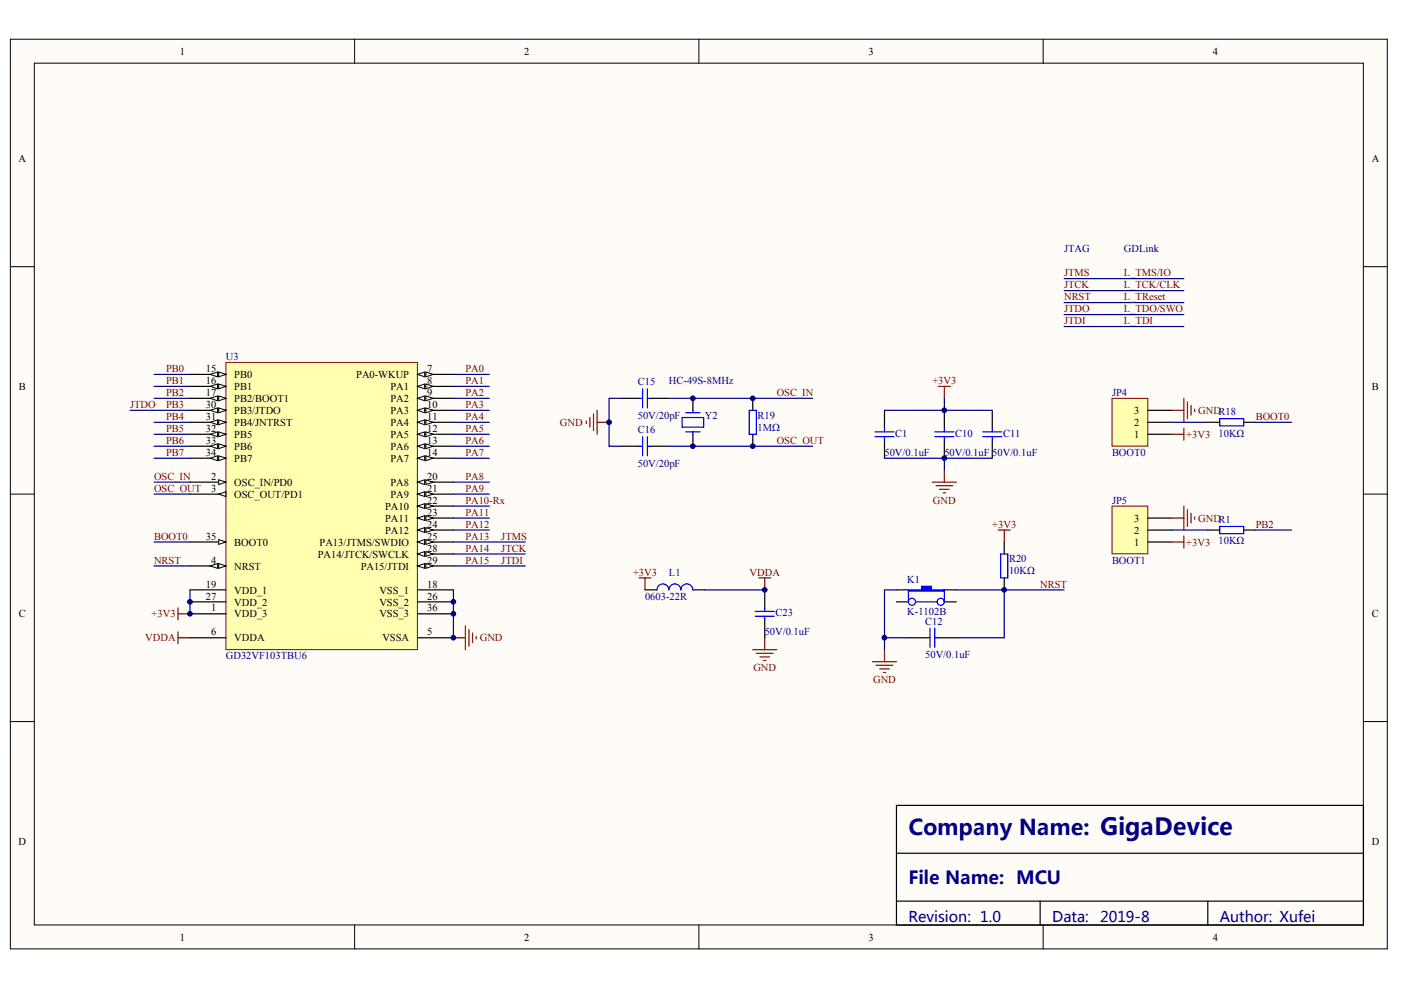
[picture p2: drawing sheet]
<svg xmlns="http://www.w3.org/2000/svg" width="297mm" height="210mm" viewBox="0 0 297 210" stroke-linecap="round" stroke-linejoin="round" font-family="sans-serif">
<defs><g id="words">
<text font-size="4.6" fill="#000080" x="192.6" y="177.1">Company Name: GigaDevice</text>
<text font-size="3.8" fill="#000080" x="192.6" y="187.5">File Name: MCU</text>
<g font-size="3.1" fill="#000080">
<text x="192.6" y="195.4">Revision: 1.0</text>
<text x="223.1" y="195.4">Data:</text>
<text x="233.2" y="195.4">2019-8</text>
<text x="258.6" y="195.4">Author: Xufei</text>
</g>
<g font-size="2.2">
<text x="38.1" y="11.6">1</text>
<text x="111.1" y="11.6">2</text>
<text x="184.1" y="11.6">3</text>
<text x="257.1" y="11.6">4</text>
<text x="3.9" y="34.4">A</text>
<text x="290.8" y="34.4">A</text>
<text x="4" y="82.6">B</text>
<text x="43.6" y="78.9">15</text>
<text x="43.6" y="81.4">16</text>
<text x="43.6" y="84">17</text>
<text x="49.7" y="80.2">PB0</text>
<text x="49.7" y="82.7">PB1</text>
<text x="75.5" y="80.2">PA0-WKUP</text>
<text x="82.8" y="82.7">PA1</text>
<text x="90.5" y="78.9">7</text>
<text x="90.5" y="81.4">8</text>
<text x="90.5" y="84">9</text>
<text x="290.9" y="82.6">B</text>
<text x="43.6" y="86.5">30</text>
<text x="43.6" y="89">31</text>
<text x="49.7" y="85.2">PB2/BOOT1</text>
<text x="49.7" y="87.8">PB3/JTDO</text>
<text x="82.8" y="85.2">PA2</text>
<text x="82.8" y="87.8">PA3</text>
<text x="90.5" y="86.5">10</text>
<text x="90.5" y="89">11</text>
<text x="240.5" y="87.8">3</text>
<text x="43.6" y="91.6">32</text>
<text x="43.6" y="94.1">33</text>
<text x="49.7" y="90.3">PB4/JNTRST</text>
<text x="49.7" y="92.8">PB5</text>
<text x="49.7" y="95.4">PB6</text>
<text x="82.8" y="90.3">PA4</text>
<text x="82.8" y="92.8">PA5</text>
<text x="82.8" y="95.4">PA6</text>
<text x="90.5" y="91.6">12</text>
<text x="90.5" y="94.1">13</text>
<text x="240.5" y="92.8">1</text>
<text x="240.5" y="90.3">2</text>
<text x="43.6" y="96.7">34</text>
<text x="44.7" y="101.7">2</text>
<text x="49.7" y="97.9">PB7</text>
<text x="82.8" y="97.9">PA7</text>
<text x="90.5" y="96.7">14</text>
<text x="90.5" y="101.7">20</text>
<text x="44.7" y="104.3">3</text>
<text x="49.7" y="103">OSC_IN/PD0</text>
<text x="49.7" y="105.5">OSC_OUT/PD1</text>
<text x="82.8" y="103">PA8</text>
<text x="82.8" y="105.5">PA9</text>
<text x="90.5" y="106.8">22</text>
<text x="90.5" y="104.3">21</text>
<text x="81.7" y="108.1">PA10</text>
<text x="81.7" y="110.6">PA11</text>
<text x="81.7" y="113.2">PA12</text>
<text x="90.5" y="109.3">23</text>
<text x="90.5" y="111.9">24</text>
<text x="240.5" y="113.2">2</text>
<text x="240.5" y="110.6">3</text>
<text x="43.6" y="114.4">35</text>
<text x="44.7" y="119.5">4</text>
<text x="49.7" y="115.7">BOOT0</text>
<text x="67.4" y="118.2">PA14/JTCK/SWCLK</text>
<text x="67.8" y="115.7">PA13/JTMS/SWDIO</text>
<text x="90.5" y="114.4">25</text>
<text x="90.5" y="117">28</text>
<text x="90.5" y="119.5">29</text>
<text x="240.5" y="115.7">1</text>
<text x="43.6" y="124.6">19</text>
<text x="49.7" y="120.8">NRST</text>
<text x="49.7" y="125.8">VDD_1</text>
<text x="76.5" y="120.8">PA15/JTDI</text>
<text x="80.4" y="125.8">VSS_1</text>
<text x="90.5" y="124.6">18</text>
<text x="4" y="130.9">C</text>
<text x="43.6" y="127.1">27</text>
<text x="44.7" y="129.6">1</text>
<text x="49.7" y="128.4">VDD_2</text>
<text x="49.7" y="130.9">VDD_3</text>
<text x="80.4" y="128.4">VSS_2</text>
<text x="80.4" y="130.9">VSS_3</text>
<text x="90.5" y="127.1">26</text>
<text x="90.5" y="129.6">36</text>
<text x="290.9" y="130.9">C</text>
<text x="44.7" y="134.7">6</text>
<text x="49.7" y="136">VDDA</text>
<text x="81.1" y="136">VSSA</text>
<text x="90.5" y="134.7">5</text>
<text x="3.9" y="179.1">D</text>
<text x="290.8" y="179.1">D</text>
<text x="38.1" y="199.4">1</text>
<text x="111.1" y="199.4">2</text>
<text x="184.1" y="199.4">3</text>
<text x="257.1" y="199.4">4</text>
</g>
<g font-size="2.2" fill="#000080">
<text x="225.6" y="53.5">JTAG</text>
<text x="238.3" y="53.5">GDLink</text>
<text x="47.9" y="76.3">U3</text>
<text x="135.2" y="81.7">C15</text>
<text x="141.8" y="81.4">HC-49S-8MHz</text>
<text x="235.8" y="84">JP4</text>
<text x="135.2" y="88.8">50V/20pF</text>
<text x="149.4" y="88.8">Y2</text>
<text x="160.6" y="88.8">R19</text>
<text x="135.2" y="91.8">C16</text>
<text x="160.6" y="91.3">1MΩ</text>
<text x="189.8" y="92.6">C1</text>
<text x="202.5" y="92.6">C10</text>
<text x="212.7" y="92.6">C11</text>
<text x="258.4" y="92.6">10KΩ</text>
<text x="135.2" y="98.9">50V/20pF</text>
<text x="187.5" y="96.7">50V/0.1uF</text>
<text x="200.2" y="96.7">50V/0.1uF 50V/0.1uF</text>
<text x="235.8" y="96.7">BOOT0</text>
<text x="235.8" y="106.8">JP5</text>
<text x="213.9" y="119.2">R20</text>
<text x="235.8" y="119.5">BOOT1</text>
<text x="258.4" y="115.4">10KΩ</text>
<text x="141.8" y="122">L1</text>
<text x="192.4" y="123.6">K1</text>
<text x="213.9" y="121.8">10KΩ</text>
<text x="136.8" y="127.1">0603-22R</text>
<text x="164.4" y="130.7">C23</text>
<text x="192.4" y="130.4">K-1102B</text>
<text x="162.1" y="134.7">50V/0.1uF</text>
<text x="196.2" y="132.4">C12</text>
<text x="47.9" y="139.8">GD32VF103TBU6</text>
<text x="196.2" y="139.5">50V/0.1uF</text>
</g>
<g font-size="2.2" fill="#800000">
<text x="225.6" y="58.6">JTMS</text>
<text x="238.3" y="58.6">L_TMS/IO</text>
<text x="225.6" y="61.1">JTCK</text>
<text x="225.6" y="63.7">NRST</text>
<text x="238.3" y="61.1">L_TCK/CLK</text>
<text x="238.3" y="63.7">L_TReset</text>
<text x="225.6" y="68.7">JTDI</text>
<text x="225.6" y="66.2">JTDO</text>
<text x="238.3" y="68.7">L_TDI</text>
<text x="238.3" y="66.2">L_TDO/SWO</text>
<text x="35.2" y="81.4">PB1</text>
<text x="35.2" y="78.9">PB0</text>
<text x="35.2" y="84">PB2</text>
<text x="98.7" y="78.9">PA0</text>
<text x="98.7" y="81.4">PA1</text>
<text x="98.7" y="84">PA2</text>
<text x="164.7" y="84">OSC_IN</text>
<text x="197.7" y="81.4">+3V3</text>
<text x="27.6" y="86.5">JTDO</text>
<text x="35.2" y="86.5">PB3</text>
<text x="35.2" y="89">PB4</text>
<text x="98.7" y="86.5">PA3</text>
<text x="98.7" y="89">PA4</text>
<text x="254" y="87.8">GNDR18</text>
<text x="266.2" y="89">BOOT0</text>
<text x="35.2" y="94.1">PB6</text>
<text x="35.2" y="91.6">PB5</text>
<text x="98.7" y="94.1">PA6</text>
<text x="98.7" y="91.6">PA5</text>
<text x="118.7" y="90.3">GND</text>
<text x="164.7" y="94.1">OSC_OUT</text>
<text x="251.5" y="92.8">+3V3</text>
<text x="32.7" y="101.7">OSC_IN</text>
<text x="35.2" y="96.7">PB7</text>
<text x="98.7" y="96.7">PA7</text>
<text x="98.7" y="101.7">PA8</text>
<text x="32.7" y="104.3">OSC_OUT</text>
<text x="98.7" y="104.3">PA9</text>
<text x="98.7" y="106.8">PA10-Rx</text>
<text x="197.8" y="106.8">GND</text>
<text x="98.7" y="111.9">PA12</text>
<text x="98.7" y="109.3">PA11</text>
<text x="210.4" y="111.9">+3V3</text>
<text x="254" y="110.6">GNDR1</text>
<text x="266.2" y="111.9">PB2</text>
<text x="32.7" y="119.5">NRST</text>
<text x="32.7" y="114.4">BOOT0</text>
<text x="98.7" y="114.4">PA13</text>
<text x="98.7" y="117">PA14</text>
<text x="98.7" y="119.5">PA15</text>
<text x="106.3" y="114.4">JTMS</text>
<text x="106.3" y="117">JTCK</text>
<text x="106.3" y="119.5">JTDI</text>
<text x="251.5" y="115.7">+3V3</text>
<text x="134.2" y="122">+3V3</text>
<text x="158.9" y="122">VDDA</text>
<text x="220.5" y="124.6">NRST</text>
<text x="32.1" y="130.9">+3V3</text>
<text x="30.8" y="136">VDDA</text>
<text x="101.7" y="136">GND</text>
<text x="159.7" y="142.3">GND</text>
<text x="185.1" y="144.8">GND</text>
</g>
</g></defs>
<g fill="#fffcf8" stroke="#000" stroke-width=".21">
<path d="M2.2 8.3h291.9v192.9h-291.9z"/>
<path d="M7.3 13.4h281.8v182.7h-281.8z"/>
</g>
<path d="M75.2 8.3v5.1M148.2 8.3v5.1M221.2 8.3v5.1M2.2 56.5h5.1M289.1 56.5h5.1M2.2 104.8h5.1M289.1 104.8h5.1M2.2 153h5.1M289.1 153h5.1M75.2 196.1v5.1M148.2 196.1v5.1M221.2 196.1v5.1" fill="none" stroke="#000" stroke-width=".21"/>
<g fill="none" stroke="#000" stroke-width=".25">
<path d="M131.7 84.5h3.8M131.7 94.6h3.8M138 84.5h3.8M138 94.6h3.8M146.9 84.5v2.5M146.9 92.1v2.5M159.6 84.5v2.5M159.6 92.1v2.5M256.1 89.5h2.5M263.7 89.5h2.5M212.9 114.9v2.6M190.1 125.1h2.5"/>
<path d="M190.1 127.6h2.5M192.6 135.2h3.8M199 135.2h3.8M200.2 125.1h2.6M200.2 127.6h2.6M212.9 122.5v2.6M190.1 170.8h99v25.3h-99zM190.1 180.9h99M190.1 191.1h99M220.5 191.1v5M256.1 191.1v5"/>
</g>
<g fill="none" stroke="#00f" stroke-width=".25">
<path d="M135.5 84.5h.7M135.5 94.6h.7M136.2 82.4v4.1M136.2 92.6v4M137.3 84.5h.7M137.3 82.4v4.1M137.3 92.6v4M137.3 94.6h.7M144.6 88.5h4.6v2.1h-4.6zM145.4 87.5h3M145.4 91.6h3M146.9 87v.5"/>
<path d="M146.9 91.6v.5M158.8 87h1.6v5.1h-1.6zM258.6 88.8h5.1v1.5h-5.1zM212.2 117.5h1.5v5h-1.5zM192.6 125.1v2.5M194.1 127.6h4.6M196.4 135.2h.8M197.2 133.2v4.1M198.2 135.2h.8M198.2 133.2v4.1M200.2 125.1v2.5"/>
<circle cx="193.4" cy="127.6" r=".75"/>
<circle cx="199.4" cy="127.6" r=".75"/>
</g>
<path d="M131.7 84.5h-2.6v10.1h2.6M141.8 84.5h30.5M141.8 94.6h30.5M32.7 102.2h7.6M32.7 104.8h7.6M32.7 120h7.6M187.5 135.2h5.1M190.1 125.1h-2.6v12.7M202.8 125.1h22.8M212.9 125.1v10.1h-10.1" fill="none" stroke="#000080" stroke-width=".25"/>
<path d="M124.3 89.3v.5M125.1 88.5v2.1M125.8 87.8v3.5M126.6 87v5.1M126.6 89.5h2.5M211.6 112.4h2.6M212.9 112.4v2.5M187.5 137.8v2.5M185 140.3h5.1M185.8 141.1h3.5M186.5 141.8h2M187.3 142.6h.5" fill="none" stroke="#800000" stroke-width=".25"/>
<path d="M192.6 125.1h2.8v-.8h2v.8h2.8v.2h-7.6z" fill-rule="evenodd" fill="#00f" stroke="#00f" stroke-width=".25"/>
<path d="M235.8 84.5h7.6v10.1h-7.6z" fill="#ffffb0" stroke="#800000" stroke-width=".21"/>
<path d="M200.2 87v3.8M200.2 93.3v3.9M210.4 87v3.8M210.4 93.3v3.9M243.4 92.1h5.1M243.4 89.5h5.1M243.4 87h5.1M136.8 125.1h2.5M146.9 125.1h2.5M162.1 125.1v3.8M162.1 131.4v3.8" fill="none" stroke="#000" stroke-width=".25"/>
<g fill="none" stroke="#800000" stroke-width=".25">
<path d="M199 81.9h2.5M200.2 81.9v2.6M200.2 99.7v2.5M248.5 87h2.5M248.5 92.1h2.5M251 84.5v5M251 90.8v2.5M251.8 85.2v3.6M252.5 86v2M253.3 86.7v.6M197.7 102.2h5.1M198.4 103h3.6"/>
<path d="M199.2 103.8h2M200 104.5h.5M37.7 128.9v2.5M37.7 134v2.5M37.7 130.1h2.6M37.7 135.2h2.6M96.1 135.2h2.6M98.7 132.7v5.1M99.4 133.4v3.6M100.2 134.2v2M101 135v.5M135.5 122.5h2.5"/>
<path d="M136.8 122.5v2.6M159.6 137.8h5.1M160.4 138.5h3.5M160.9 122.5h2.5M161.1 139.3h2.1M162.1 122.5v2.6M162.1 135.2v2.6M161.9 140h.5"/>
</g>
<g fill="none" stroke="#000080" stroke-width=".25">
<path d="M32.7 79.4h7.6M96.1 79.4h7.6M32.7 89.5h7.6M32.7 81.9h7.6M32.7 97.2h7.6M32.7 94.6h7.6M32.7 92.1h7.6M96.1 89.5h7.6M96.1 81.9h7.6M96.1 84.5h7.6M96.1 87h7.6M96.1 97.2h7.6"/>
<path d="M96.1 94.6h7.6M96.1 92.1h7.6M200.2 84.5v2.5h10.2M210.4 97.2h-10.2v2.5M248.5 89.5h7.6M266.2 89.5h7.6M32.7 114.9h7.6M96.1 114.9h15.3M96.1 102.2h7.6M96.1 104.8h7.6M96.1 107.3h7.6M96.1 109.8h7.6"/>
<path d="M96.1 112.4h7.6M96.1 117.5h15.3M149.4 125.1h12.7"/>
</g>
<g fill="none" stroke="#00f" stroke-width=".25">
<path d="M198.2 91.6h4.1M198.2 92.6h4.1M200.2 90.8v.8M200.2 92.6v.7M208.3 91.6h4.1M208.3 92.6h4.1M210.4 90.8v.8M210.4 92.6v.7M141.8 125.1a1.26 1.26 0 0 0-1.3-1.3 1.26 1.26 0 0 0-1.2 1.3M144.3 125.1a1.26 1.26 0 0 0-1.2-1.3 1.26 1.26 0 0 0-1.3 1.3M146.9 125.1a1.26 1.26 0 0 0-1.3-1.3 1.26 1.26 0 0 0-1.2 1.3M160.1 129.6h4.1"/>
<path d="M160.1 130.7h4.1M162.1 128.9v.7M162.1 130.7v.7"/>
</g>
<path d="M47.9 76.8h40.6v60.9h-40.6z" fill="#ffffb0" stroke="#800000" stroke-width=".21"/>
<path d="M40.3 114.9h7.6" fill="none" stroke="#000" stroke-width=".25"/>
<path d="M46.4 114.4l1.5 .5-1.5 .5z" fill="#fffcf8" stroke="#000" stroke-width=".21"/>
<path d="M40.3 120h7.6" fill="none" stroke="#000" stroke-width=".25"/>
<g fill="#fffcf8" stroke="#000" stroke-width=".21">
<path d="M46.4 119.5l1.5 .5-1.5 .5z"/>
<path d="M44.6 120l1.5-.5v1z"/>
</g>
<path d="M40.3 102.2h7.6" fill="none" stroke="#000" stroke-width=".25"/>
<path d="M46.4 101.7l1.5 .5-1.5 .5z" fill="#fffcf8" stroke="#000" stroke-width=".21"/>
<path d="M40.3 104.8h7.6" fill="none" stroke="#000" stroke-width=".25"/>
<path d="M46.4 104.8l1.5-.5v1z" fill="#fffcf8" stroke="#000" stroke-width=".21"/>
<path d="M88.5 79.4h7.6" fill="none" stroke="#000" stroke-width=".25"/>
<g fill="#fffcf8" stroke="#000" stroke-width=".21">
<path d="M88.5 79.4l1.5-.5v1z"/>
<path d="M90.3 78.9l1.5 .5-1.5 .5z"/>
</g>
<path d="M88.5 81.9h7.6" fill="none" stroke="#000" stroke-width=".25"/>
<g fill="#fffcf8" stroke="#000" stroke-width=".21">
<path d="M88.5 81.9l1.5-.5v1z"/>
<path d="M90.3 81.4l1.5 .5-1.5 .5z"/>
</g>
<path d="M88.5 107.3h7.6" fill="none" stroke="#000" stroke-width=".25"/>
<g fill="#fffcf8" stroke="#000" stroke-width=".21">
<path d="M88.5 107.3l1.5-.5v1z"/>
<path d="M90.3 106.8l1.5 .5-1.5 .5z"/>
</g>
<path d="M88.5 109.8h7.6" fill="none" stroke="#000" stroke-width=".25"/>
<g fill="#fffcf8" stroke="#000" stroke-width=".21">
<path d="M88.5 109.8l1.5-.5v1z"/>
<path d="M90.3 109.3l1.5 .5-1.5 .5z"/>
</g>
<path d="M88.5 112.4h7.6" fill="none" stroke="#000" stroke-width=".25"/>
<g fill="#fffcf8" stroke="#000" stroke-width=".21">
<path d="M88.5 112.4l1.5-.5v1z"/>
<path d="M90.3 111.9l1.5 .5-1.5 .5z"/>
</g>
<path d="M88.5 114.9h7.6" fill="none" stroke="#000" stroke-width=".25"/>
<g fill="#fffcf8" stroke="#000" stroke-width=".21">
<path d="M88.5 114.9l1.5-.5v1z"/>
<path d="M90.3 114.4l1.5 .5-1.5 .5z"/>
</g>
<path d="M88.5 117.5h7.6" fill="none" stroke="#000" stroke-width=".25"/>
<g fill="#fffcf8" stroke="#000" stroke-width=".21">
<path d="M88.5 117.5l1.5-.6v1.1z"/>
<path d="M90.3 116.9l1.5 .6-1.5 .5z"/>
</g>
<path d="M88.5 120h7.6" fill="none" stroke="#000" stroke-width=".25"/>
<g fill="#fffcf8" stroke="#000" stroke-width=".21">
<path d="M88.5 120l1.5-.5v1z"/>
<path d="M90.3 119.5l1.5 .5-1.5 .5z"/>
</g>
<path d="M88.5 84.5h7.6" fill="none" stroke="#000" stroke-width=".25"/>
<g fill="#fffcf8" stroke="#000" stroke-width=".21">
<path d="M88.5 84.5l1.5-.5v1z"/>
<path d="M90.3 84l1.5 .5-1.5 .5z"/>
</g>
<path d="M88.5 87h7.6" fill="none" stroke="#000" stroke-width=".25"/>
<g fill="#fffcf8" stroke="#000" stroke-width=".21">
<path d="M88.5 87l1.5-.5v1z"/>
<path d="M90.3 86.5l1.5 .5-1.5 .5z"/>
</g>
<path d="M88.5 89.5h7.6" fill="none" stroke="#000" stroke-width=".25"/>
<g fill="#fffcf8" stroke="#000" stroke-width=".21">
<path d="M88.5 89.5l1.5-.5v1z"/>
<path d="M90.3 89l1.5 .5-1.5 .5z"/>
</g>
<path d="M88.5 92.1h7.6" fill="none" stroke="#000" stroke-width=".25"/>
<g fill="#fffcf8" stroke="#000" stroke-width=".21">
<path d="M88.5 92.1l1.5-.5v1z"/>
<path d="M90.3 91.6l1.5 .5-1.5 .5z"/>
</g>
<path d="M88.5 94.6h7.6" fill="none" stroke="#000" stroke-width=".25"/>
<g fill="#fffcf8" stroke="#000" stroke-width=".21">
<path d="M88.5 94.6l1.5-.5v1z"/>
<path d="M90.3 94.1l1.5 .5-1.5 .5z"/>
</g>
<path d="M88.5 97.2h7.6" fill="none" stroke="#000" stroke-width=".25"/>
<g fill="#fffcf8" stroke="#000" stroke-width=".21">
<path d="M88.5 97.2l1.5-.6v1.1z"/>
<path d="M90.3 96.6l1.5 .6-1.5 .5z"/>
</g>
<path d="M88.5 102.2h7.6" fill="none" stroke="#000" stroke-width=".25"/>
<g fill="#fffcf8" stroke="#000" stroke-width=".21">
<path d="M88.5 102.2l1.5-.5v1z"/>
<path d="M90.3 101.7l1.5 .5-1.5 .5z"/>
</g>
<path d="M88.5 104.8h7.6" fill="none" stroke="#000" stroke-width=".25"/>
<g fill="#fffcf8" stroke="#000" stroke-width=".21">
<path d="M88.5 104.8l1.5-.5v1z"/>
<path d="M90.3 104.3l1.5 .5-1.5 .5z"/>
</g>
<path d="M40.3 79.4h7.6" fill="none" stroke="#000" stroke-width=".25"/>
<g fill="#fffcf8" stroke="#000" stroke-width=".21">
<path d="M46.4 78.9l1.5 .5-1.5 .5z"/>
<path d="M44.6 79.4l1.5-.5v1z"/>
</g>
<path d="M40.3 81.9h7.6" fill="none" stroke="#000" stroke-width=".25"/>
<g fill="#fffcf8" stroke="#000" stroke-width=".21">
<path d="M46.4 81.4l1.5 .5-1.5 .5z"/>
<path d="M44.6 81.9l1.5-.5v1z"/>
</g>
<path d="M40.3 84.5h7.6" fill="none" stroke="#000" stroke-width=".25"/>
<g fill="#fffcf8" stroke="#000" stroke-width=".21">
<path d="M46.4 84l1.5 .5-1.5 .5z"/>
<path d="M44.6 84.5l1.5-.5v1z"/>
</g>
<path d="M40.3 87h7.6" fill="none" stroke="#000" stroke-width=".25"/>
<g fill="#fffcf8" stroke="#000" stroke-width=".21">
<path d="M46.4 86.5l1.5 .5-1.5 .5z"/>
<path d="M44.6 87l1.5-.5v1z"/>
</g>
<path d="M40.3 89.5h7.6" fill="none" stroke="#000" stroke-width=".25"/>
<g fill="#fffcf8" stroke="#000" stroke-width=".21">
<path d="M46.4 89l1.5 .5-1.5 .5z"/>
<path d="M44.6 89.5l1.5-.5v1z"/>
</g>
<path d="M40.3 92.1h7.6" fill="none" stroke="#000" stroke-width=".25"/>
<g fill="#fffcf8" stroke="#000" stroke-width=".21">
<path d="M46.4 91.6l1.5 .5-1.5 .5z"/>
<path d="M44.6 92.1l1.5-.5v1z"/>
</g>
<path d="M40.3 94.6h7.6" fill="none" stroke="#000" stroke-width=".25"/>
<g fill="#fffcf8" stroke="#000" stroke-width=".21">
<path d="M46.4 94.1l1.5 .5-1.5 .5z"/>
<path d="M44.6 94.6l1.5-.5v1z"/>
</g>
<path d="M40.3 97.2h7.6" fill="none" stroke="#000" stroke-width=".25"/>
<g fill="#fffcf8" stroke="#000" stroke-width=".21">
<path d="M46.4 96.6l1.5 .6-1.5 .5z"/>
<path d="M44.6 97.2l1.5-.6v1.1z"/>
</g>
<path d="M256.1 112.4h2.5M263.7 112.4h2.5M40.3 125.1h7.6M40.3 127.6h7.6M40.3 130.1h7.6M40.3 135.2h7.6M88.5 125.1h7.6M88.5 127.6h7.6M88.5 130.1h7.6M88.5 135.2h7.6" fill="none" stroke="#000" stroke-width=".25"/>
<path d="M225.6 59.1h25.4M225.6 64.2h25.4M225.6 61.6h25.4M225.6 66.7h25.4M225.6 69.2h25.4M27.6 87h12.7M96.1 120h15.3M40.3 125.1v5M96.1 125.1v10.1" fill="none" stroke="#000080" stroke-width=".25"/>
<path d="M258.6 111.6h5.1v1.5h-5.1z" fill="none" stroke="#00f" stroke-width=".25"/>
<path d="M235.8 107.3h7.6v10.1h-7.6z" fill="#ffffb0" stroke="#800000" stroke-width=".21"/>
<path d="M187.5 87v3.8M187.5 93.3v3.9M243.4 114.9h5.1M243.4 112.4h5.1M243.4 109.8h5.1" fill="none" stroke="#000" stroke-width=".25"/>
<path d="M248.5 109.8h2.5M248.5 114.9h2.5M251 107.3v5.1M251 113.6v2.6M251.8 108.1v3.5M252.5 108.8v2.1M253.3 109.6v.5" fill="none" stroke="#800000" stroke-width=".25"/>
<path d="M32.7 84.5h7.6M187.5 87h12.7M187.5 97.2h12.7M248.5 112.4h7.6M266.2 112.4h7.6" fill="none" stroke="#000080" stroke-width=".25"/>
<path d="M185.5 91.6h4.1M185.5 92.6h4.1M187.5 90.8v.8M187.5 92.6v.7" fill="none" stroke="#00f" stroke-width=".25"/>
<g fill="#000080" stroke="#000080" stroke-width=".21">
<circle cx="40.3" cy="130.1" r=".5"/>
<circle cx="40.3" cy="127.6" r=".5"/>
<circle cx="96.1" cy="135.2" r=".5"/>
<circle cx="96.1" cy="130.1" r=".5"/>
<circle cx="96.1" cy="127.6" r=".5"/>
<circle cx="129.1" cy="89.5" r=".5"/>
<circle cx="146.9" cy="94.6" r=".5"/>
<circle cx="146.9" cy="84.4" r=".5"/>
<circle cx="159.6" cy="94.6" r=".5"/>
<circle cx="159.6" cy="84.4" r=".5"/>
<circle cx="162.1" cy="125.1" r=".5"/>
<circle cx="187.5" cy="135.2" r=".5"/>
<circle cx="200.2" cy="97.1" r=".5"/>
<circle cx="200.2" cy="87" r=".5"/>
<circle cx="212.9" cy="125.1" r=".5"/>
</g>
<use href="#words"/>
</svg>
